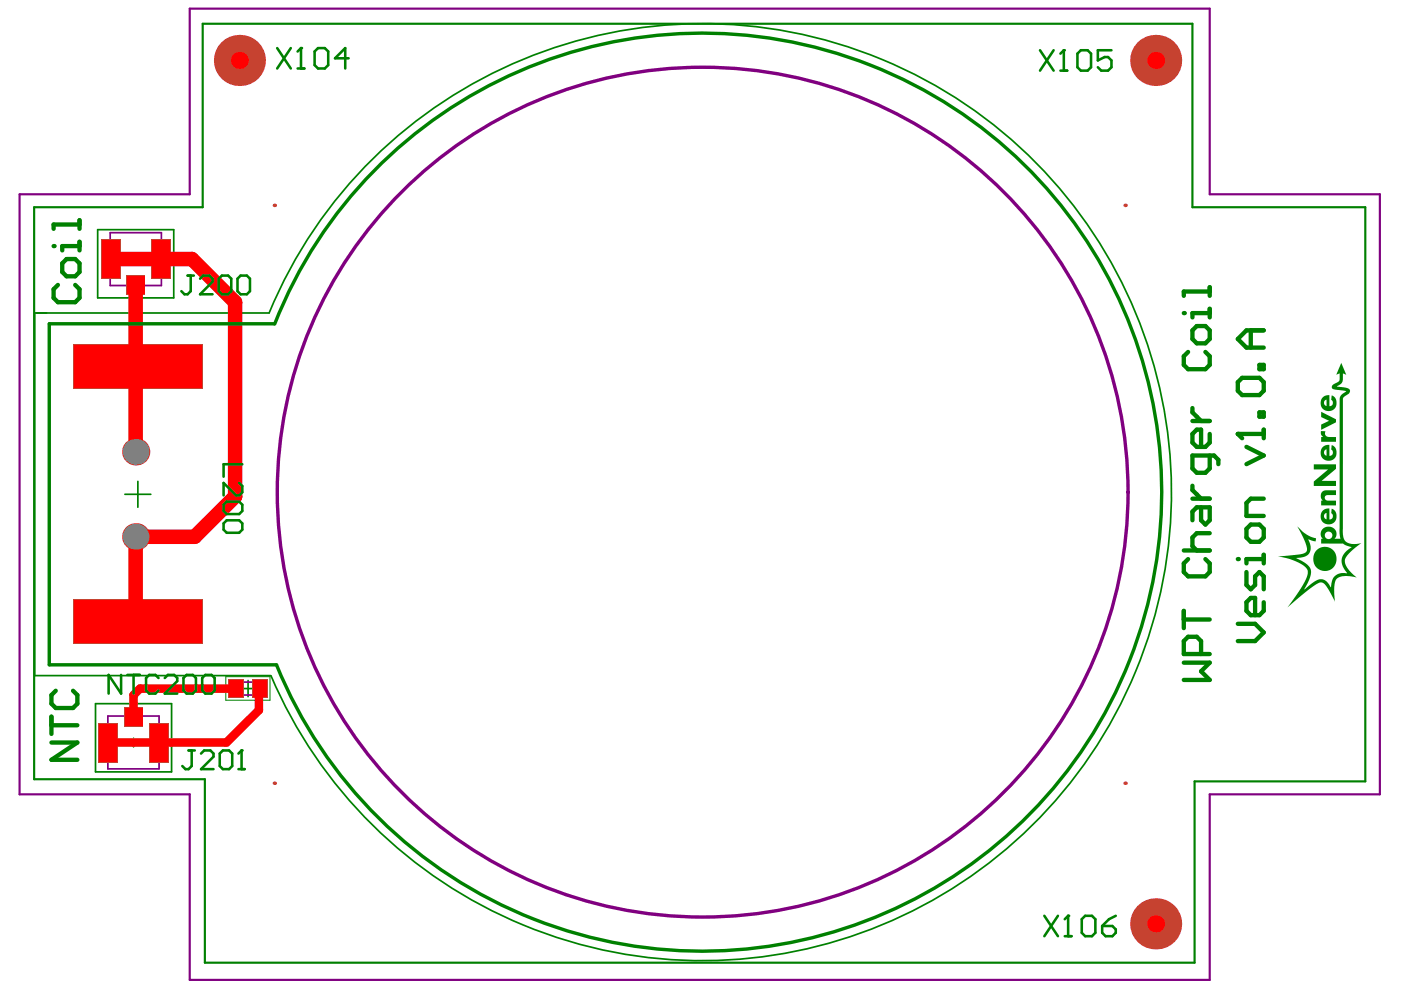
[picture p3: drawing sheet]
<svg xmlns="http://www.w3.org/2000/svg" width="297mm" height="210mm" viewBox="0 0 297 210" stroke-linecap="round" stroke-linejoin="round" font-family="sans-serif">
<path d="M20.7 48.7h16.1v14.5h-16.1zM27.9 54.9h1.8M28.8 54v1.8M26.5 104.8h5.5M29.2 102.1v5.5M20.3 149.2h16.1v14.5h-16.1zM27.4 157.4h1.8M28.3 156.5v1.8M50.9 146h3.4M52.6 144.3v3.4M57.4 143.2h-50v-76.8l49.7-.1a99.4 99.4 0 0 1 121.4-56.9 99.4 99.4 0 0 1 67.6 115.9 99.4 99.4 0 0 1-109.4 77.6 99.5 99.5 0 0 1-79.2-59.6" fill="none" stroke="#008000" stroke-width=".36"/>
<path d="M47.9 143.5h9.3v5h-9.3z" fill="none" stroke="#008000" stroke-width=".21"/>
<path d="M23.4 49.3h10.8v11.2h-10.8zM22.9 151.8h10.8v11.2h-10.8zM49.5 144.6h6.2v2.8h-6.2z" fill="none" stroke="#800080" stroke-width=".36"/>
<circle cx="149" cy="104.3" r="90.1" fill="none" stroke="#800080" stroke-width=".72"/>
<path d="M40.2 1.8h216.3v39.4h36.1v127.2h-36.1v39.4h-216.3v-39.4h-36v-127.2h36z" fill="none" stroke="#800080" stroke-width=".46"/>
<g fill="#c64230">
<circle cx="58.2" cy="166.1" r=".37"/>
<circle cx="238.5" cy="166.1" r=".37"/>
<circle cx="238.5" cy="43.5" r=".37"/>
<circle cx="58.2" cy="43.5" r=".37"/>
<circle cx="28.8" cy="95.8" r="2.89"/>
<circle cx="28.8" cy="113.8" r="2.89"/>
<circle cx="245" cy="195.9" r="5.4"/>
<circle cx="245" cy="12.8" r="5.4"/>
<circle cx="50.8" cy="12.8" r="5.4"/>
</g>
<g fill="#c64230">
<path d="M53.6 144h3.2v4h-3.2z" fill-rule="evenodd"/>
<path d="M48.4 144h3.2v4h-3.2z" fill-rule="evenodd"/>
<path d="M15.5 127.1h27.4v9.4h-27.4z" fill-rule="evenodd"/>
<path d="M15.5 73.1h27.4v9.4h-27.4z" fill-rule="evenodd"/>
<path d="M26.3 149.9h4v4.1h-4z" fill-rule="evenodd"/>
<path d="M20.9 153.3h4.2v8.3h-4.2z" fill-rule="evenodd"/>
<path d="M31.6 153.3h4.1v8.3h-4.1z" fill-rule="evenodd"/>
<path d="M26.8 58.3h4v4.2h-4z" fill-rule="evenodd"/>
<path d="M32 50.8h4.2v8.3h-4.2z" fill-rule="evenodd"/>
<path d="M21.4 50.8h4.1v8.3h-4.1z" fill-rule="evenodd"/>
</g>
<path d="M50 146h-20.3l-1.4 1.4v4.5M55.2 146l-.3 .3v4.3l-6.9 6.8h-25" fill="none" stroke="#f00" stroke-width="1.8"/>
<path d="M23.5 54.9h17.2l9.1 9.2v41.2l-8.5 8.5h-12.5v17.6l.4 .4M28.8 60.4v34.3l.4 .5v.6" fill="none" stroke="#f00" stroke-width="3.1"/>
<g fill="#808080">
<circle cx="28.8" cy="95.8" r="2.71"/>
<circle cx="28.8" cy="113.8" r="2.71"/>
</g>
<g fill="#f00">
<circle cx="245" cy="195.9" r="1.81"/>
<circle cx="245" cy="12.8" r="1.81"/>
<circle cx="50.8" cy="12.8" r="1.81"/>
</g>
<g fill="#f00">
<path d="M53.8 144.2h2.9v3.6h-2.9z" fill-rule="evenodd"/>
<path d="M48.5 144.2h2.9v3.6h-2.9z" fill-rule="evenodd"/>
<path d="M15.7 127.3h27.1v9h-27.1z" fill-rule="evenodd"/>
<path d="M15.7 73.3h27.1v9h-27.1z" fill-rule="evenodd"/>
<path d="M26.5 150h3.6v3.8h-3.6z" fill-rule="evenodd"/>
<path d="M21.1 153.5h3.8v7.9h-3.8z" fill-rule="evenodd"/>
<path d="M31.7 153.5h3.8v7.9h-3.8z" fill-rule="evenodd"/>
<path d="M27 58.5h3.6v3.8h-3.6z" fill-rule="evenodd"/>
<path d="M32.2 51h3.8v7.9h-3.8z" fill-rule="evenodd"/>
<path d="M21.6 51h3.7v7.9h-3.7z" fill-rule="evenodd"/>
</g>
<g fill="#008000">
<path d="M280.1 91.4h.9v.8l.4 .4 1.8 .1 .1 .9-3.2 .1v-1l.4-.1-.4-.4z"/>
<path d="M279.1 116.7l.8-.6 1-.2 1 .2 .8 .6 .5 .9 .2 1.2-.3 .9-.5 .7-.9 .6-1 .1-.8-.2-.8-.6-.5-.9-.2-1 .2-1z"/>
<path d="M280.1 87.3l3.1 1.6 .1 .6-3.2 1.6v-1.1l1.7-.8-1.7-.8z"/>
<path d="M278.6 98.5h4.7l-.1 .9-2.9 2.5 2.9 .1 .1 1h-4.7v-.9l2.9-2.5-2.9-.1z"/>
<path d="M280.3 104.3l.7-.3h2.2l.1 1h-2l-.3 .2-.1 .4 .1 .3 .4 .2h1.8l.1 1-3.2 .1v-1l.3-.1-.4-.8z"/>
<path d="M280.4 84.3l.6-.4 .9-.1v2.3l.5-.2 .2-.3-.1-.5-.3-.4 .1-.8 .6 .3 .3 .5 .2 .7-.1 .8-.4 .5-.5 .3-.7 .2-.7-.2-.5-.3-.4-.5-.1-.6 .1-.8zM280.9 84.9l-.2 .7 .5 .5 .1-1.3z"/>
<path d="M280.4 108.3l.7-.4 .7-.1 .1 2.4 .5-.2 .2-.4-.1-.5-.2-.3v-.6a.25 .25 0 0 1 .2-.3 .25 .25 0 0 1 .3 .2l.5 .8v1.2l-.5 .7-.9 .4-1-.2-.7-.6-.2-1.2zM280.9 108.9l-.2 .7 .2 .4 .3 .1 .1-1.3z"/>
<path d="M280.4 94.8l.7-.4 .7-.1 .1 2.4 .5-.2 .2-.4-.1-.5-.2-.3v-.6a.22 .22 0 0 1 .1-.3 .22 .22 0 0 1 .3 .1l.6 .9v1.2l-.5 .7-.8 .4-1-.1-.8-.7-.2-1.1zM280.9 95.5l-.2 .6 .5 .5 .1-1.3z"/>
<path d="M284.4 76.9l1 2.5-.7-.2-.1 1.8-.3 .4-.8 .6 2.1 .3 .4 .2 .2 .4-.2 .5-.9 .7-.4 .4v28.9l.4 1.2 .7 .5 1.1 .3 1.7-.2-2.7 2.3-.7 .9-.1 .8 .8 1.5 1.8 1.7-1.5-.2h-1.5l-.8 .2-.6 .4-.3 .6-.1 1.1 .1 3-1.9-3.3-.6-.6-.6-.1-1 .5-1.6 1.1-4.3 3.7 3-4.3 .8-1.5 .5-1.3v-.7l-.2-.4-1.3-1.1-2.4-1-2.4-.5 4.8-.5 .8-.2 .4-.4 .1-.6-.3-1.3-1.7-3.4 2 1.8 1.9 .7-.1 .7-1.5-.4 .4 1 .1 .9-.2 .7-.3 .6-1.1 .5-1.4 .2 2.2 1.4 .6 .6 .2 .5 .1 .7-.3 1-1.2 2.5 2.1-1.7 1.1-.5h.7l.6 .3 1.2 1.4 .3-1.5 .5-.9 1.1-.5 1.5-.1-1-1.6-.1-1.4 .6-1.3 1.4-1.2-1.3-.4-.5-.4h-4.6v-.9l.3-.1-.3-.4-.1-.6 .2-.7 .4-.5 .7-.3h.8l.7 .4 .5 .6v.8l-.3 .7h1.2l-.2-1.8v-27.8l.3-.8 1.1-.8-2.6-.4-.4-.4 .2-.6 1.1-.6 .3-.4v-1.4l-.7 .3zM277.3 121.4v.1zM280.9 113.5a.8 .8 0 0 0 1.6 0 .8 .8 0 0 0-1.6 0z"/>
</g>
<path d="M58.1 68.6h-47.7v72.4h48.2" fill="none" stroke="#008000" stroke-width=".72"/>
<path d="M43 5h209.8v38.9h36.7v121.8h-36.2v38.4h-209.9v-38.9h-36.2v-121.3h35.8z" fill="none" stroke="#008000" stroke-width=".46"/>
<path d="M13.2 55.8l.9-.9h1.8l1 .9v1.9l-1 .9h-1.8l-.9-.9zM16.9 51.3v1.8M16.9 52.2h-3.7v.9M12.3 60.4l-.9 .9v1.9l.9 .9h3.6l1-.9v-1.9l-1-.9M10.9 157.4h5.5l-5.5 3.7h5.5M10.9 151.9v3.7M10.9 153.8h5.5M11.8 146.5l-.9 .9v1.8l.9 .9h3.7l.9-.9v-1.8l-.9-.9" fill="none" stroke="#008000" stroke-width=".92"/>
<circle cx="11.4" cy="52.2" r=".46" fill="#008000"/>
<g fill="none" stroke="#008000" stroke-width=".92">
<path d="M16.9 46.7v1.8M16.9 47.6h-5.5v.9M251.9 74.6l-.9 .9v1.9l.9 .9h3.7l.9-.9v-1.9l-.9-.9M252.8 70l.9-.9h1.9l.9 .9v1.9l-.9 .9h-1.9l-.9-.9zM256.5 65.5v1.8M256.5 66.4h-3.7v.9M252.8 86.5v.9l1.9 1.9M252.8 89.3h3.7M256.5 92v1.8l-.9 1h-1.9l-.9-1v-1.8l.9-.9h1v3.7M256.5 96.6v2.7l-.9 .9h-1.9l-.9-.9v-2.7h4.6l.9 .9v.9M251 116.7h5.5M251.9 118.5l-.9 1v1.8l.9 .9h3.7l.9-.9v-1.8l-.9-1"/>
<path d="M252.8 103v.9l1.9 1.8M252.8 105.7h3.7M254.7 107.6v2.7l.9 .9 .9-.9v-2.7h-2.8l-.9 .9v1.8M256.5 113.1h-2.8l-.9 .9v1.8l.9 .9M251 129.5v3.7M251 131.4h5.5M254.7 138.7v-2.8l-1-.9h-1.8l-.9 .9v2.8h5.5M251 140.5h5.5l-1.8 1.8 1.8 1.9h-5.5"/>
</g>
<circle cx="251" cy="66.4" r=".46" fill="#008000"/>
<path d="M256.5 60.9v1.8M256.5 61.8h-5.5v.9M267.9 117.6v1.9M267.9 118.5h-3.6v1M262.4 132.3h3.7l1.8 1.8-1.8 1.8h-3.7M264.3 121.3v2.7l.9 .9 .9-.9v-1.8l.9-.9 .9 .9v2.7M267.9 127.7v1.8l-.9 .9h-1.8l-.9-.9v-1.8l.9-.9h.9v3.6" fill="none" stroke="#008000" stroke-width=".92"/>
<circle cx="262.4" cy="118.5" r=".46" fill="#008000"/>
<path d="M262.4 92h5.5M264.3 94.7l3.6 1.9-3.6 1.8M267.9 91.1v1.8M264.3 112.1l.9-.9h1.8l.9 .9v1.9l-.9 .9h-1.8l-.9-.9zM267.9 105.7h-2.7l-.9 .9v2.8h3.6" fill="none" stroke="#008000" stroke-width=".92"/>
<circle cx="262.4" cy="92" r=".46" fill="#008000"/>
<path d="M265.2 70v3.7M267 77.4h.9v.9h-.9zM267.9 70h-3.6l-1.9 1.9 1.9 1.8h3.6M262.4 92l1 .9M262.4 81l1-.9h3.6l.9 .9v1.9l-.9 .9h-3.6l-1-.9zM267 87.4h.9v.9h-.9z" fill="none" stroke="#008000" stroke-width=".92"/>
<path d="M221.4 194.2l2.9 4.3M224.3 194.2l-2.9 4.3M225.7 198.5h1.5M226.5 194.2v4.3" fill="none" stroke="#008000" stroke-width=".54"/>
<circle cx="226.5" cy="194.2" r=".27" fill="#008000"/>
<path d="M220.5 10.7l2.9 4.3M223.4 10.7l-2.9 4.3M224.8 15h1.5M225.6 10.7v4.3M226.5 194.2l-.8 .7M229.4 194.9l.7-.7h1.4l.7 .7v2.9l-.7 .7h-1.4l-.7-.7zM233.7 196.3h2.1l.8 .8v.7l-.8 .7h-1.4l-.7-.7zM236.6 194.2l-1.5 .7-1.4 1.4" fill="none" stroke="#008000" stroke-width=".54"/>
<circle cx="225.6" cy="10.7" r=".27" fill="#008000"/>
<path d="M58.8 10.2l2.9 4.3M61.7 10.2l-2.9 4.3M63.1 14.5h1.4M63.8 10.2v4.3M225.6 10.7l-.8 .7M228.4 11.4l.8-.7h1.4l.7 .7v2.9l-.7 .7h-1.4l-.8-.7zM235.6 10.7h-2.8v2.1l1.4-.7h.7l.7 .7v1.5l-.7 .7h-1.4l-.7-.7" fill="none" stroke="#008000" stroke-width=".54"/>
<circle cx="63.8" cy="10.2" r=".27" fill="#008000"/>
<g fill="none" stroke="#008000" stroke-width=".54">
<path d="M63.8 10.2l-.7 .7M66.7 10.9l.7-.7h1.5l.7 .7v2.9l-.7 .7h-1.5l-.7-.7zM73.9 12.4h-2.9l2.2-2.2v4.3M51.4 98.4h-4v2.7M47.4 107l.7-.6h2.6l.7 .6v1.3l-.7 .7h-2.6l-.7-.7zM47.4 111l.7-.7h2.6l.7 .7v1.3l-.7 .7h-2.6l-.7-.7zM50.7 102.4l.7 .7v1.3l-.7 .6h-.6l-2.7-2.6v2.6M25.7 143.1v4l-2.7-4v4M27 143.1h2.6M28.3 143.1v4M33.6 143.8l-.7-.7h-1.3l-.6 .7v2.6l.6 .7h1.3l.7-.7M34.9 143.8l.7-.7h1.3l.7 .7v.6l-2.7 2.7h2.7"/>
<path d="M39.6 143.1h1.3l.6 .7v2.6l-.6 .7h-1.3l-.7-.7v-2.6zM40 159.1h1.3M40.6 159.1v3.3l-.6 .7h-.7l-.6-.7M42.6 159.8l.7-.7h1.3l.7 .7v.6l-2.7 2.7h2.7M42.9 143.8l.6-.7h1.4l.6 .7v2.6l-.6 .7h-1.4l-.6-.7zM46.6 159.8l.7-.7h1.3l.6 .7v2.6l-.6 .7h-1.3l-.7-.7zM51.2 159.1v4M50.6 163.1h1.3"/>
</g>
<circle cx="51.2" cy="159.1" r=".27" fill="#008000"/>
<path d="M39.8 58.4h1.3M40.4 58.4v3.3l-.6 .7h-.7l-.6-.7M42.4 59.1l.7-.7h1.3l.7 .7v.7l-2.7 2.6h2.7M47 58.4h1.4l.6 .7v2.6l-.6 .7h-1.4l-.6-.7v-2.6zM51 58.4h1.3l.7 .7v2.6l-.7 .7h-1.3l-.6-.7v-2.6zM51.2 159.1l-.6 .7" fill="none" stroke="#008000" stroke-width=".54"/>
<path d="M58.2 68.7a97.4 97.4 0 0 1 120.1-57.2 97.4 97.4 0 0 1 65.1 115.9 97.4 97.4 0 0 1-111.2 72.8 97.5 97.5 0 0 1-73.6-59.2" fill="none" stroke="#008000" stroke-width=".72"/>
</svg>
